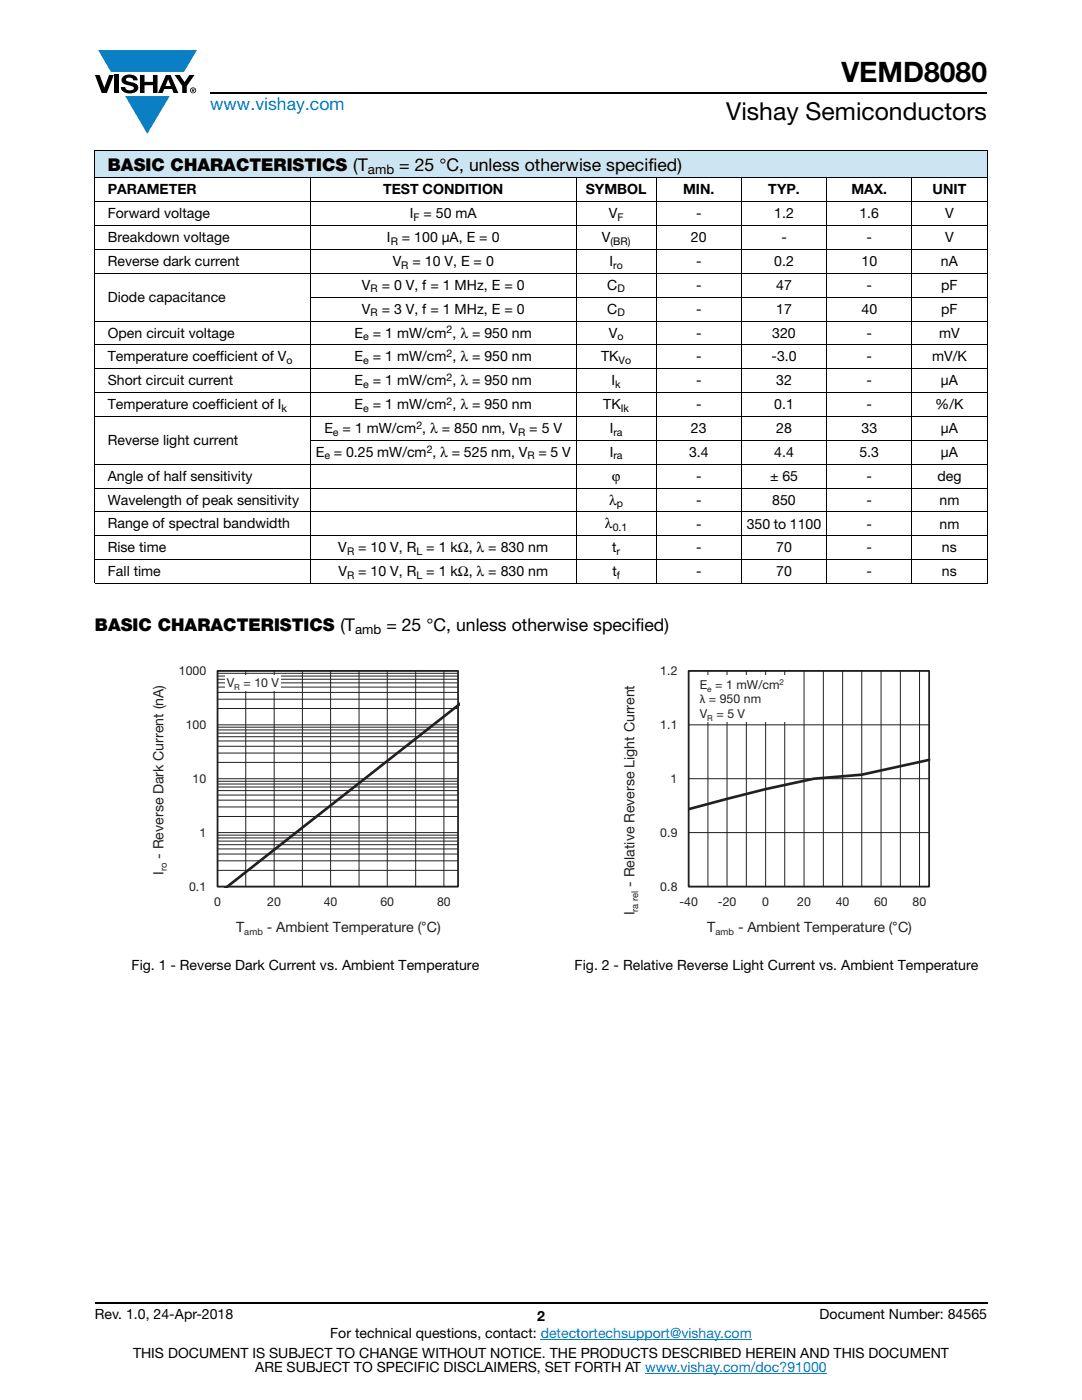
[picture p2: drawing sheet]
<svg xmlns="http://www.w3.org/2000/svg" width="216mm" height="279mm" viewBox="0 0 216 279" stroke-linecap="round" stroke-linejoin="round" font-family="sans-serif">
<defs><g id="words">
<text font-size="5.6" x="167.9" y="16.4">VEMD8080</text>
<text font-size="4.9" x="144.9" y="24">Vishay Semiconductors</text>
<text font-size="3.5" fill="#007ec4" x="42" y="21.9">www.vishay.com</text>
<g font-size="3.5">
<text x="21.5" y="34.1">BASIC CHARACTERISTICS (T</text>
<text x="79.7" y="34.1">= 25 °C, unless otherwise specified)</text>
<text x="18.9" y="125.9">BASIC CHARACTERISTICS (T</text>
<text x="77.1" y="125.9">= 25 °C, unless otherwise specified)</text>
</g>
<g font-size="2.8">
<text x="21.5" y="38.8">PARAMETER</text>
<text x="76.4" y="38.8">TEST CONDITION</text>
<text x="116.9" y="38.8">SYMBOL</text>
<text x="136.3" y="38.8">MIN.</text>
<text x="153.3" y="38.8">TYP.</text>
<text x="169.9" y="38.8">MAX.</text>
<text x="186.1" y="38.8">UNIT</text>
<text x="21.5" y="43.6">Forward voltage</text>
<text x="81.8" y="43.6">I</text>
<text x="84.5" y="43.6">= 50 mA</text>
<text x="121.5" y="43.6">V</text>
<text x="138.9" y="43.6">-</text>
<text x="154.5" y="43.6">1.2</text>
<text x="171.5" y="43.6">1.6</text>
<text x="188.6" y="43.6">V</text>
<text x="21.5" y="48.3">Breakdown voltage</text>
<text x="21.5" y="53.1">Reverse dark current</text>
<text x="77.2" y="48.3">I</text>
<text x="78.4" y="53.1">V</text>
<text x="80.2" y="48.3">= 100 μA, E = 0</text>
<text x="82.3" y="53.1">= 10 V, E = 0</text>
<text x="120.1" y="48.3">V</text>
<text x="121.6" y="53.1">I</text>
<text x="137.9" y="48.3">20</text>
<text x="138.9" y="53.1">-</text>
<text x="154.5" y="53.1">0.2</text>
<text x="155.9" y="48.3">-</text>
<text x="171.9" y="53.1">10</text>
<text x="172.9" y="48.3">-</text>
<text x="187.7" y="53.1">nA</text>
<text x="188.6" y="48.3">V</text>
<text x="72.2" y="57.8">V</text>
<text x="76.2" y="57.8">= 0 V, f = 1 MHz, E = 0</text>
<text x="121.2" y="57.8">C</text>
<text x="138.9" y="57.8">-</text>
<text x="154.9" y="57.8">47</text>
<text x="172.9" y="57.8">-</text>
<text x="187.8" y="57.8">pF</text>
<text x="21.5" y="60.2">Diode capacitance</text>
<text x="72.2" y="62.6">V</text>
<text x="76.2" y="62.6">= 3 V, f = 1 MHz, E = 0</text>
<text x="121.2" y="62.6">C</text>
<text x="138.9" y="62.6">-</text>
<text x="154.9" y="62.6">17</text>
<text x="171.9" y="62.6">40</text>
<text x="187.8" y="62.6">pF</text>
<text x="21.5" y="67.4">Open circuit voltage</text>
<text x="70.8" y="67.4">E = 1 mW/cm , λ = 950 nm</text>
<text x="121.5" y="67.4">V</text>
<text x="138.9" y="67.4">-</text>
<text x="154.1" y="67.4">320</text>
<text x="172.9" y="67.4">-</text>
<text x="187.4" y="67.4">mV</text>
<text x="21.5" y="72.1">Temperature coefficient of V</text>
<text x="21.5" y="76.9">Short circuit current</text>
<text x="70.8" y="76.9">E = 1 mW/cm , λ = 950 nm</text>
<text x="70.8" y="72.1">E = 1 mW/cm , λ = 950 nm</text>
<text x="119.9" y="72.1">TK</text>
<text x="122" y="76.9">I</text>
<text x="138.9" y="72.1">-</text>
<text x="138.9" y="76.9">-</text>
<text x="153.9" y="72.1">-3.0</text>
<text x="154.9" y="76.9">32</text>
<text x="172.9" y="76.9">-</text>
<text x="172.9" y="72.1">-</text>
<text x="186" y="72.1">mV/K</text>
<text x="187.7" y="76.9">μA</text>
<text x="21.5" y="81.7">Temperature coefficient of I</text>
<text x="70.8" y="81.7">E = 1 mW/cm , λ = 950 nm</text>
<text x="120.4" y="81.7">TK</text>
<text x="138.9" y="81.7">-</text>
<text x="154.5" y="81.7">0.1</text>
<text x="172.9" y="81.7">-</text>
<text x="186.6" y="81.7">%/K</text>
<text x="21.5" y="88.8">Reverse light current</text>
<text x="64.7" y="86.4">E = 1 mW/cm , λ = 850 nm, V</text>
<text x="105.6" y="86.4">= 5 V</text>
<text x="121.7" y="86.4">I</text>
<text x="137.9" y="86.4">23</text>
<text x="154.9" y="86.4">28</text>
<text x="171.9" y="86.4">33</text>
<text x="187.7" y="86.4">μA</text>
<text x="21.5" y="95.9">Angle of half sensitivity</text>
<text x="63" y="91.2">E = 0.25 mW/cm , λ = 525 nm, V</text>
<text x="107.4" y="91.2">= 5 V</text>
<text x="121.7" y="91.2">I</text>
<text x="122.1" y="95.9">ϕ</text>
<text x="137.5" y="91.2">3.4</text>
<text x="138.9" y="95.9">-</text>
<text x="153.6" y="95.9">± 65</text>
<text x="154.5" y="91.2">4.4</text>
<text x="171.5" y="91.2">5.3</text>
<text x="172.9" y="95.9">-</text>
<text x="187.1" y="95.9">deg</text>
<text x="187.7" y="91.2">μA</text>
<text x="21.5" y="100.7">Wavelength of peak sensitivity</text>
<text x="121.5" y="100.7">λ</text>
<text x="138.9" y="100.7">-</text>
<text x="154.1" y="100.7">850</text>
<text x="172.9" y="100.7">-</text>
<text x="187.5" y="100.7">nm</text>
<text x="21.5" y="105.5">Range of spectral bandwidth</text>
<text x="120.7" y="105.5">λ</text>
<text x="138.9" y="105.5">-</text>
<text x="149" y="105.5">350 to 1100</text>
<text x="172.9" y="105.5">-</text>
<text x="187.5" y="105.5">nm</text>
<text x="21.5" y="110.2">Rise time</text>
<text x="67.5" y="110.2">V</text>
<text x="71.5" y="110.2">= 10 V, R = 1 kΩ, λ = 830 nm</text>
<text x="122.2" y="110.2">t</text>
<text x="138.9" y="110.2">-</text>
<text x="154.9" y="110.2">70</text>
<text x="172.9" y="110.2">-</text>
<text x="188" y="110.2">ns</text>
<text x="21.5" y="115">Fall time</text>
<text x="67.5" y="115">V</text>
<text x="71.5" y="115">= 10 V, R = 1 kΩ, λ = 830 nm</text>
<text x="122.2" y="115">t</text>
<text x="138.9" y="115">-</text>
<text x="154.9" y="115">70</text>
<text x="172.9" y="115">-</text>
<text x="188" y="115">ns</text>
<text x="26.2" y="193.5">Fig. 1 - Reverse Dark Current vs. Ambient Temperature</text>
<text x="114.7" y="193.5">Fig. 2 - Relative Reverse Light Current vs. Ambient Temperature</text>
<text x="18.9" y="263.3">Rev. 1.0, 24-Apr-2018</text>
<text x="107.2" y="263.6">2</text>
<text x="163.6" y="263.3">Document Number: 84565</text>
<text x="65.9" y="267.1">For technical questions, contact: detectortechsupport@vishay.com</text>
<text x="26.5" y="271">THIS DOCUMENT IS SUBJECT TO CHANGE WITHOUT NOTICE. THE PRODUCTS DESCRIBED HEREIN AND THIS DOCUMENT</text>
<text x="50.9" y="273.8">ARE SUBJECT TO SPECIFIC DISCLAIMERS, SET FORTH AT www.vishay.com/doc?91000</text>
</g>
<g font-size="2.8" fill="#231f20">
<text x="32.6" y="171.4" transform="rotate(-90 32.6 171.4)">- Reverse Dark Current (nA)</text>
<text x="32.6" y="174.6" transform="rotate(-90 32.6 174.6)">I</text>
<text x="126.6" y="177" transform="rotate(-90 126.6 177)">- Relative Reverse Light Current</text>
<text x="47.1" y="186">T</text>
<text x="53.3" y="186">- Ambient Temperature (°C)</text>
<text x="126.6" y="182.7" transform="rotate(-90 126.6 182.7)">I</text>
<text x="141.1" y="186">T</text>
<text x="147.3" y="186">- Ambient Temperature (°C)</text>
</g>
<g font-size="2.6">
<text x="73.4" y="34.8">amb</text>
<text x="70.9" y="126.5">amb</text>
</g>
<g font-size="2.5" fill="#231f20">
<text x="35.7" y="134.7">1000</text>
<text x="45.3" y="137">V</text>
<text x="48.6" y="137">= 10 V</text>
<text x="131.8" y="134.7">1.2</text>
<text x="139.6" y="137.5">E</text>
<text x="142.7" y="137.5">= 1 mW/cm</text>
<text x="139.6" y="140.3">λ</text>
<text x="139.6" y="143.4">V</text>
<text x="141.5" y="140.3">= 950 nm</text>
<text x="142.9" y="143.4">= 5 V</text>
<text x="37.1" y="145.5">100</text>
<text x="131.8" y="145.5">1.1</text>
<text x="38.4" y="156.2">10</text>
<text x="133.8" y="156.2">1</text>
<text x="39.8" y="167">1</text>
<text x="131.8" y="167">0.9</text>
<text x="37.8" y="177.8">0.1</text>
<text x="131.8" y="177.8">0.8</text>
<text x="42.7" y="180.9">0</text>
<text x="53.3" y="180.9">20</text>
<text x="64.6" y="180.9">40</text>
<text x="75.9" y="180.9">60</text>
<text x="87.2" y="180.9">80</text>
<text x="135.6" y="180.9">-40</text>
<text x="143.2" y="180.9">-20</text>
<text x="152.1" y="180.9">0</text>
<text x="159.1" y="180.9">20</text>
<text x="166.7" y="180.9">40</text>
<text x="174.4" y="180.9">60</text>
<text x="182.1" y="180.9">80</text>
</g>
<g font-size="2.1">
<text x="82.5" y="44.1">F</text>
<text x="123.2" y="44.1">F</text>
<text x="78" y="48.8">R</text>
<text x="80.1" y="53.6">R</text>
<text x="121.8" y="48.8">(BR)</text>
<text x="122.4" y="53.6">ro</text>
<text x="73.9" y="58.4">R</text>
<text x="123.2" y="58.4">D</text>
<text x="73.9" y="63.1">R</text>
<text x="123.2" y="63.1">D</text>
<text x="72.5" y="67.9">e</text>
<text x="89.1" y="66.5">2</text>
<text x="89.1" y="71.3">2</text>
<text x="123.2" y="67.9">o</text>
<text x="57.2" y="72.6">o</text>
<text x="72.5" y="72.6">e</text>
<text x="72.5" y="77.4">e</text>
<text x="89.1" y="76.1">2</text>
<text x="122.8" y="77.4">k</text>
<text x="123.4" y="72.6">Vo</text>
<text x="56.2" y="82.2">k</text>
<text x="72.5" y="82.2">e</text>
<text x="89.1" y="80.8">2</text>
<text x="123.9" y="82.2">Ik</text>
<text x="66.4" y="86.9">e</text>
<text x="83.1" y="85.6">2</text>
<text x="103.4" y="86.9">R</text>
<text x="122.4" y="86.9">ra</text>
<text x="64.7" y="91.7">e</text>
<text x="85.2" y="90.3">2</text>
<text x="105.2" y="91.7">R</text>
<text x="122.4" y="91.7">ra</text>
<text x="123.1" y="101.2">p</text>
<text x="122.3" y="106">0.1</text>
<text x="69.3" y="110.7">R</text>
<text x="83.1" y="110.7">L</text>
<text x="123" y="110.7">r</text>
<text x="69.3" y="115.5">R</text>
<text x="83.1" y="115.5">L</text>
<text x="123.1" y="115.5">f</text>
</g>
<g font-size="1.9" fill="#231f20">
<text x="33.3" y="173.9" transform="rotate(-90 33.3 173.9)">ro</text>
<text x="127.3" y="182" transform="rotate(-90 127.3 182)">ra rel</text>
<text x="48.7" y="186.7">amb</text>
<text x="142.7" y="186.7">amb</text>
</g>
<g font-size="1.7" fill="#231f20">
<text x="46.7" y="137.6">R</text>
<text x="155.5" y="136.7">2</text>
<text x="141.1" y="138.1">e</text>
<text x="141.1" y="143.9">R</text>
</g>
</g></defs>
<g fill="#0a7fc3">
<path d="M19.6 10h19.7l-2.6 4.3h-1.1h-13.5z"/>
<path d="M25 19.2h8.9l-4.5 7.5z"/>
</g>
<g fill="#000">
<path d="M18.9 15h1l.9 2.5 1-2.5h.9l-1.4 3.6h-1zM22.9 15h.9v3.6h-.9zM24.6 15.3a2.1 2.1 0 0 1 2.8 .3l.1 .4h-.9a.79 .79 0 0 0-.7-.5 .79 .79 0 0 0-.8 .4l.3 .3 1 .2a1.08 1.08 0 0 1 1.2 1 1.08 1.08 0 0 1-1.1 1.2 1.73 1.73 0 0 1-2.4-1.2h.9a.96 .96 0 0 0 .8 .6 .96 .96 0 0 0 .9-.4 1.31 1.31 0 0 0-1.2-.6 1.03 1.03 0 0 1-1.1-.6 1.03 1.03 0 0 1 .2-1.1zM27.9 15h.9v1.3h1.7v-1.3h.9v3.6h-.9v-1.6h-1.7v1.6h-.9zM34.8 15h1.1l.9 1.4 1-1.4h1l-1.5 2.2v1.4h-.9v-1.4z"/>
<path d="M33.6 15.9l.5 1.3h-1.1zM33.1 15l-1.6 3.6h1l.3-.8h1.5l.3 .8h1l-1.6-3.6z"/>
<path d="M38.4 17.8h.2v.2h-.2zM38.3 17.7v.7h.1v-.3l.4 .3-.2-.3 .2-.2-.1-.2z"/>
<path d="M38.1 18a.46 .46 0 0 1 .9 0 .46 .46 0 0 1-.9 0zM37.9 18a.6 .6 0 0 0 1.2 0 .6 .6 0 0 0-1.2 0z"/>
</g>
<path d="M42 18.6h155M18.9 260h178.1" fill="none" stroke="#000" stroke-width=".36"/>
<path d="M107.9 267.3h42.1M128.7 274h36.3" fill="none" stroke="#007ec4" stroke-width=".2"/>
<path d="M18.9 30h178.1v5.5h-178.1z" fill="#cce5f3"/>
<g fill="#fff">
<path d="M18.9 35.5h43.1v4.8h-43.1z"/>
<path d="M62 35.5h53v4.8h-53z"/>
<path d="M115 35.5h16v4.8h-16z"/>
<path d="M131 35.5h17v4.8h-17z"/>
<path d="M148 35.5h17v4.8h-17z"/>
<path d="M165 35.5h16.9v4.8h-16.9z"/>
<path d="M181.9 35.5h15.1v4.8h-15.1z"/>
</g>
<g fill="none" stroke="#000" stroke-width=".2">
<path d="M18.9 30h178.1M18.9 35.5h178.1M18.9 30.1v86.3M62 35.4v81.1M115 35.4v81.1M131 35.4v81.1M148 35.4v81.1M165 35.4v81.1M181.9 35.4v81.1M197 30.1v86.3M18.9 40.3h178.1M18.9 45h178.1"/>
<path d="M18.9 49.8h178.1M18.9 54.5h178.1M61.9 59.3h135.1M18.9 64.1h178.1M18.9 68.8h178.1M18.9 73.6h178.1M18.9 78.4h178.1M18.9 83.1h178.1M18.9 92.6h178.1M18.9 97.4h178.1M61.9 87.9h135.1M18.9 102.2h178.1"/>
<path d="M18.9 106.9h178.1M18.9 111.7h178.1M18.9 116.5h178.1"/>
</g>
<path d="M30.3 132.7h61.3v54.3h-61.3z" fill="#fff"/>
<g fill="none" stroke="#231f20" stroke-width=".2">
<path d="M43.4 139.5h48M43.4 138.2h48M43.4 137.1h48M43.4 136.3h48M43.4 135.6h48M43.4 134.9h48M43.4 134.4h48M49 133.9v43M54.7 133.9v43M60.3 133.9v43M66 133.9v43M71.6 133.9v43"/>
<path d="M77.3 133.9v43M82.9 133.9v43M88.6 133.9v43M91.4 133.9h-48v43h48M43.4 159.7h48M43.4 158.7h48M43.4 157.8h48M43.4 157.1h48M43.4 156.5h48M43.4 155.9h48M43.4 152.2h48M43.4 150.3h48"/>
<path d="M43.4 148.9h48M43.4 147.9h48M43.4 147h48M43.4 146.3h48M43.4 145.7h48M43.4 145.1h48M43.4 141.4h48M43.4 155.4h48M43.4 144.7h48M43.4 173.7h48M43.4 171.8h48M43.4 170.4h48"/>
<path d="M43.4 169.4h48M43.4 168.6h48M43.4 167.9h48M43.4 167.2h48M43.4 166.7h48M43.4 162.9h48M43.4 161h48M43.4 166.2h48"/>
</g>
<path d="M43.4 133.9h48v43h-48z" fill="none" stroke="#231f20" stroke-width=".35"/>
<path d="M91.7 140.6l-46.7 36.6" fill="none" stroke="#231f20" stroke-width=".53"/>
<g fill="#fff">
<path d="M45 134.7h11v3.1h-11z"/>
<path d="M124.3 132.7h61.3v54.3h-61.3z"/>
</g>
<g fill="none" stroke="#231f20" stroke-width=".2">
<path d="M141.3 133.9v43M145.1 133.9v43M148.9 133.9v43M152.8 133.9v43M156.6 133.9v43M160.4 133.9v43M164.3 133.9v43M168.1 133.9v43M172 133.9v43M175.8 133.9v43M179.7 133.9v43M183.5 133.9v43"/>
<path d="M185.4 133.9h-48v43h48M137.4 155.4h48M137.4 144.7h48M137.4 166.2h48"/>
</g>
<path d="M137.4 133.9h48v43h-48z" fill="none" stroke="#231f20" stroke-width=".35"/>
<path d="M185.4 151.6l-13.4 3-9.6 .8-9.6 2.1-15.4 4" fill="none" stroke="#231f20" stroke-width=".53"/>
<path d="M139.4 134.8h17.7v9.3h-17.7z" fill="#fff"/>
<use href="#words"/>
</svg>
